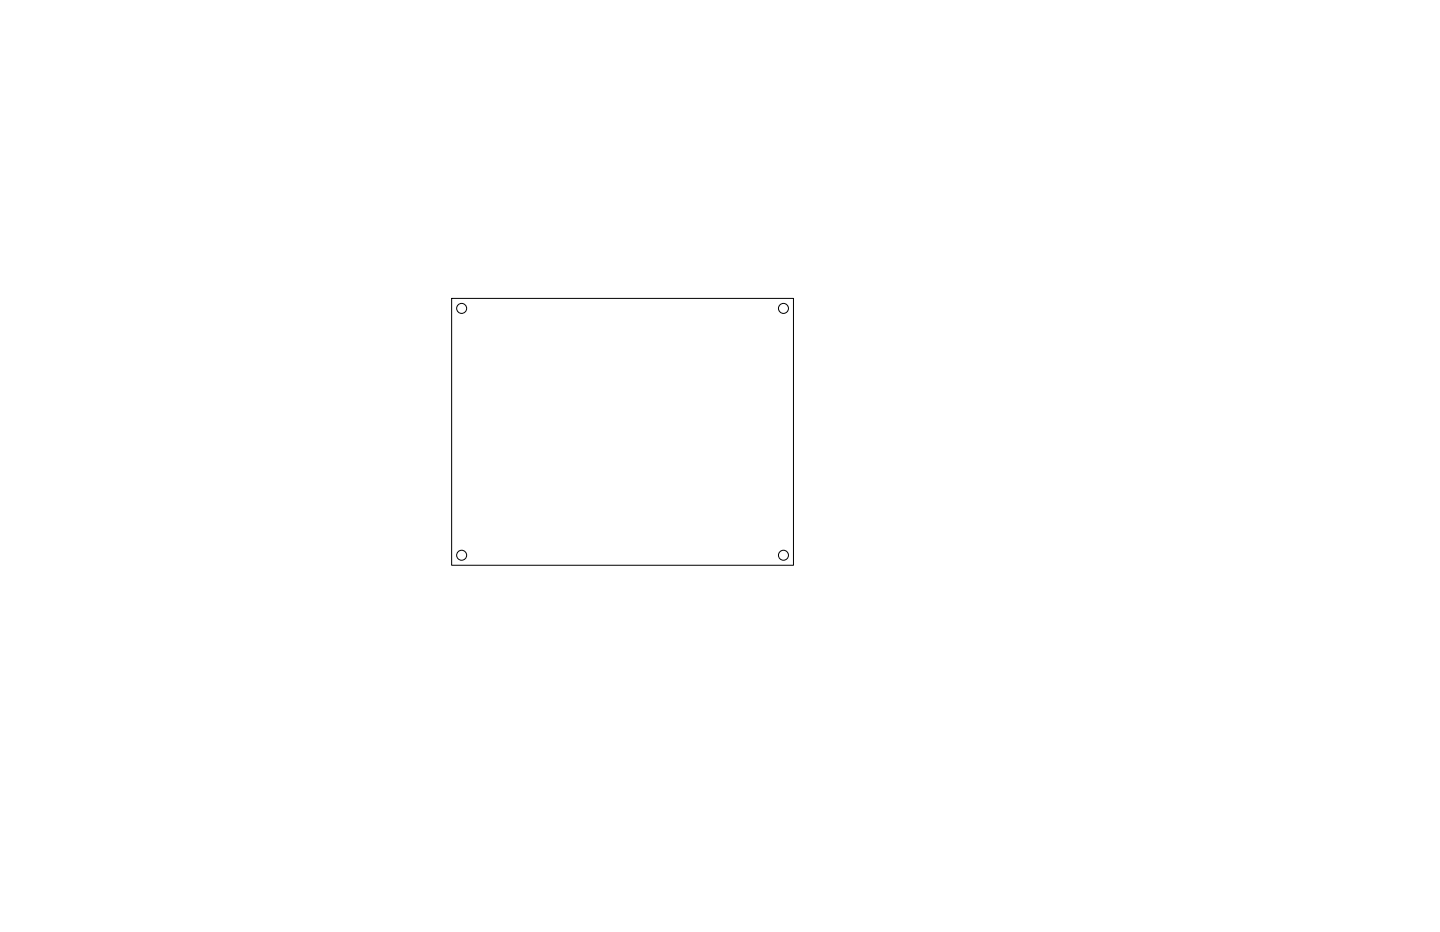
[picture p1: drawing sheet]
<svg xmlns="http://www.w3.org/2000/svg" width="432mm" height="279mm" viewBox="0 0 432 279" stroke-linecap="round" stroke-linejoin="round" font-family="sans-serif">
<g fill="none" stroke="#000" stroke-width=".3">
<path d="M135.4 89.5h102.5v80h-102.5z"/>
<circle cx="138.4" cy="92.5" r="1.5"/>
<circle cx="234.9" cy="92.5" r="1.5"/>
<circle cx="138.4" cy="166.5" r="1.5"/>
<circle cx="234.9" cy="166.5" r="1.5"/>
</g>
</svg>
